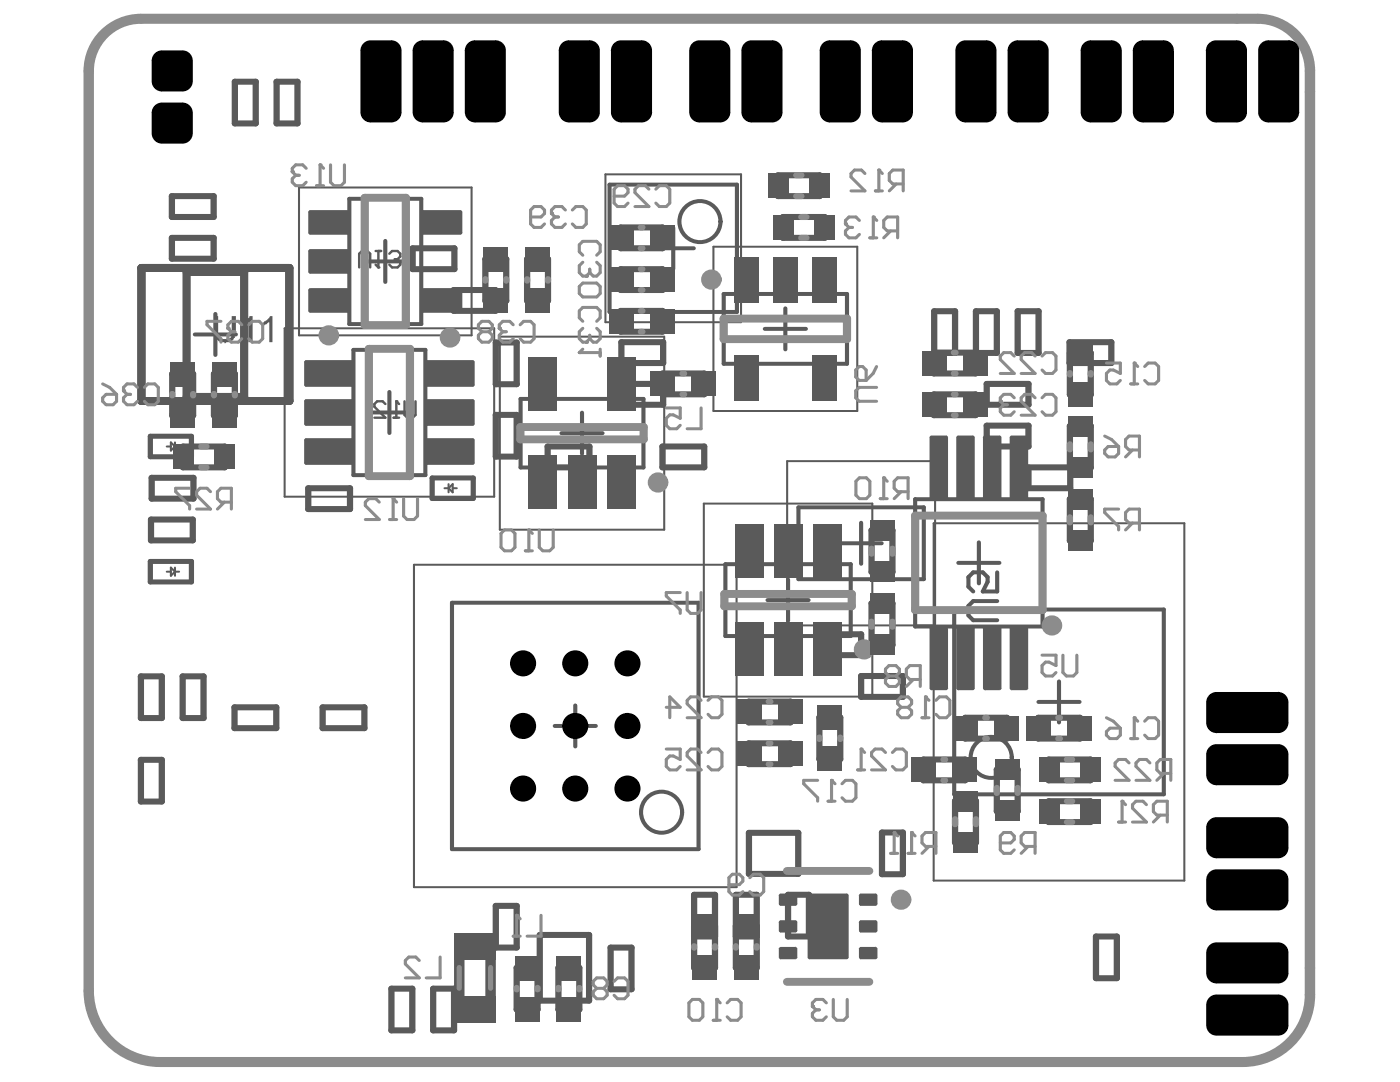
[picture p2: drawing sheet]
<svg xmlns="http://www.w3.org/2000/svg" width="279mm" height="216mm" viewBox="0 0 279 216" stroke-linecap="round" stroke-linejoin="round" font-family="sans-serif">
<g fill="none" stroke="#5a5a5a" stroke-width=".81">
<path d="M69.7 39.7h14.4v25h-14.4zM121.6 36.8h25.5v25.4h-25.5zM72.8 52.2h8.2M76.9 48.1v8.2M130.3 49.5h8.2M134.4 45.4v8.2M144.4 58.7h24.6v13.9h-24.6zM38.9 66.7h8.2M43 62.6v8.2M70.5 69.8h14.4v25h-14.4zM77.7 78.2v8.2M103.9 79.6h24.5v13.7h-24.5z"/>
<path d="M152.6 65.6h8.2M156.7 61.5v8.2M73.6 82.3h8.2M112.1 86.4h8.2M116.2 82.3v8.2M182.6 99.6h25.5v25.4h-25.5zM144.8 112.6h25v14.3h-25zM153.2 119.7h8.2M157.3 115.6v8.2M159.3 101.2h25.1v14.4h-25.1zM167.8 108.4h8.2M171.9 104.3v8.2"/>
<path d="M191.3 112.3h8.2M195.4 108.2v8.2M90.2 120.3h49.2v49.1h-49.2zM190.4 121.6h41.9v36.9h-41.9zM211.3 136v8.2M110.7 144.9h8.2M114.8 140.8v8.2M207.2 140.1h8.2"/>
<circle cx="139.7" cy="44.2" r="4.1"/>
<circle cx="197.8" cy="151.1" r="4.1"/>
<circle cx="132" cy="162.1" r="4.1"/>
</g>
<path d="M59.7 37.4h34.4v29.5h-34.4zM120.8 34.8h27.1v29.5h-27.1zM142.4 49.2h28.7v32.8h-28.7zM56.8 65.5h41.8v33.6h-41.8zM99.8 67.2h32.8v38.5h-32.8zM157.1 92h29.5v32.8h-29.5zM82.6 112.7h64.4v64.3h-64.4zM140.5 100.5h33.6v38.5h-33.6zM186.3 104.4h50.1v71.3h-50.1z" fill="none" stroke="#5a5a5a" stroke-width=".4"/>
<path d="M28.2 53.5h29.5v26.5h-29.5z" fill="none" stroke="#5a5a5a" stroke-width="1.6"/>
<g fill="#5a5a5a">
<path d="M42.9 63.1h.6v3.7l.2 .2a1.12 1.12 0 0 0 1.5 .7h.4a1.12 1.12 0 0 0 .6-1.5v-3.1h.9v3.5l-.2 .2v.6h-.2l-.2 .5-.5 .2v.2h-.8l-.2 .2h-.2v-.2h-.8l-.5-.2-.2-.4h-.2v-.5h-.2z"/>
<path d="M48.3 64.3l.7-.2v-.2l.4-.2v-.2l.4-.2v-.2h.6v5.2h-.8v-4.2v.2h-.2l-.2 .4h-.5l-.2 .2h-.2z"/>
<path d="M52.5 64.3l.8-.4v-.2l.4-.2 .3-.4h.4v5.2h-.7v-4.2v.2h-.2l-.8 .6h-.2z"/>
</g>
<path d="M28.2 53.5h29.5v26.5h-29.5zM37.2 54.3h11.5v24.9h-11.5z" fill="none" stroke="#5a5a5a" stroke-width="1.6"/>
<g fill="none" stroke="#5a5a5a" stroke-width="1.2">
<path d="M46.9 16.3h4.1v8.3h-4.1zM55.2 16.3h4.2v8.3h-4.2zM34.3 39.1h8.3v4.2h-8.3zM155.3 35h8.3v4.1h-8.3zM34.3 47.5h8.3v4.1h-8.3zM82.3 49.5h8.4v4.2h-8.4zM90.5 57.9h8.4v4.1h-8.4zM96.9 51.7h4.1v8.3h-4.1zM105.2 51.7h4.2v8.3h-4.2zM123.9 45.4h8.3v4.1h-8.3zM123.9 53.7h8.3v4.2h-8.3zM156.3 43.3h8.3v4.2h-8.3z"/>
<path d="M34.4 74.6h4.1v8.3h-4.1zM42.7 74.6h4.2v8.3h-4.2zM98.9 68.3h4.2v8.4h-4.2zM123.9 62h8.3v4.2h-8.3zM124 76.6h8.3v4.2h-8.3zM124 68.3h8.3v4.1h-8.3zM132.2 74.5h8.3v4.2h-8.3zM186.4 70.4h8.3v4.1h-8.3zM186.4 78.7h8.3v4.1h-8.3zM186.4 62.1h4.2v8.3h-4.2zM194.8 62.1h4.1v8.3h-4.1zM196.9 76.6h8.4v4.2h-8.4z"/>
<path d="M203.1 62.1h4.2v8.3h-4.2zM213.5 68.3h8.3v4.1h-8.3zM213.5 70.4h4.2v8.4h-4.2zM30.3 95.3h8.3v4.2h-8.3zM36.5 89.1h8.4v4.2h-8.4zM61.5 97.4h8.4v4.2h-8.4zM98.9 82.8h4.2v8.3h-4.2zM109.3 89.1h8.3v4.2h-8.3zM132.2 89.1h8.3v4.2h-8.3zM196.9 84.9h8.4v4.2h-8.4zM205.3 93.3h8.3v4.1h-8.3zM213.5 85h4.2v8.3h-4.2z"/>
<path d="M213.5 99.6h4.2v8.3h-4.2zM30.1 103.7h8.4v4.1h-8.4zM173.9 105.8h4.2v8.3h-4.2zM28.1 135h4.2v8.3h-4.2zM36.5 135h4.1v8.3h-4.1zM149.4 140h8.3v4.2h-8.3zM163.5 126.6h8.4v4.1h-8.4zM171.9 134.9h8.3v4.2h-8.3zM173.9 120.4h4.2v8.3h-4.2zM28.1 151.6h4.2v8.3h-4.2zM46.8 141.1h8.3v4.2h-8.3zM64.4 141.1h8.3v4.2h-8.3z"/>
<path d="M149.4 148.3h8.3v4.2h-8.3zM163.5 143.2h4.2v8.3h-4.2zM184.3 151.5h8.3v4.2h-8.3zM190.6 159.8h4.2v8.3h-4.2zM192.6 143.2h8.4v4.2h-8.4zM198.9 153.6h4.2v8.3h-4.2zM207.2 143.2h8.3v4.2h-8.3zM209.3 151.5h8.3v4.2h-8.3zM209.3 159.9h8.3v4.1h-8.3zM138.5 178.5h4.2v14.6h-4.2zM146.9 178.5h4.1v14.6h-4.1zM149.5 166.2h9.8v8.2h-9.8z"/>
<path d="M157.3 178.5h4.1v8.4h-4.1zM176 166.1h4.2v8.3h-4.2zM78.1 197.3h4.2v8.3h-4.2zM86.4 197.3h4.2v8.3h-4.2zM98.9 180.8h4.2v8.3h-4.2zM103.1 193.1h4.2v8.3h-4.2zM107.7 186.6h9.9v13.1h-9.9zM111.4 193.1h4.2v8.3h-4.2zM121.9 189.1h4.1v8.3h-4.1zM138.5 184.8h4.2M138.5 186.9h4.2M146.9 184.8h4.1"/>
<path d="M146.9 186.9h4.1M218.7 186.9h4.2v8.3h-4.2z"/>
</g>
<path d="M33.3 89.1h.8M34.1 88.3l.8 .8-.8 .8zM34.9 88.3v1.6M34.9 89.1h.8M88.7 97.4h.8M89.5 96.6v1.6M89.5 97.4l.8-.8v1.6zM90.3 97.4h.9M33.3 114.1h.8M34.1 113.3l.8 .8-.8 .8zM34.9 114.1h.8M34.9 113.3v1.6" fill="none" stroke="#5a5a5a" stroke-width=".4"/>
<path d="M30 87h8.2v4.1h-8.2zM86.2 95.4h8.2v4.1h-8.2zM30 112h8.2v4.1h-8.2z" fill="none" stroke="#5a5a5a" stroke-width="1"/>
<path d="M91.7 188.9h6.2v12.5h-6.2z" fill="none" stroke="#5a5a5a" stroke-width="2"/>
<path d="M71.7 53.4v-2.8l.5-.5h1.1l.6 .5v2.8M75 50.1h1.1M75.5 50.1v3.3" fill="none" stroke="#5a5a5a" stroke-width=".48"/>
<circle cx="75.5" cy="53.4" r=".24" fill="#5a5a5a"/>
<path d="M75 52.8l.5 .6M79.9 52.3v.5l-.6 .6h-1.1l-.5-.6" fill="none" stroke="#5a5a5a" stroke-width=".48"/>
<circle cx="79.9" cy="52.3" r=".24" fill="#5a5a5a"/>
<path d="M77.7 50.6l.5-.5h1.1l.6 .5v.6l-.6 .5M78.8 51.7h.5M79.3 51.7l.6 .6M78.6 83.3h1M79.1 80.1v3.2M80.7 80.1v2.7l.6 .5h1.1l.5-.5v-2.7" fill="none" stroke="#5a5a5a" stroke-width=".48"/>
<circle cx="79.1" cy="80.1" r=".24" fill="#5a5a5a"/>
<path d="M76.9 80.6l-.5-.5h-1.1l-.6 .5v.6l2.2 2.1h-2.2M79.1 80.1l.5 .5" fill="none" stroke="#5a5a5a" stroke-width=".48"/>
<path d="M199 119.9h-4.8l-.9 1v1.9l.9 1h4.8M199 114.2v3.8h-2.9l1-1.9v-.9l-1-1h-1.9l-.9 1v1.9l.9 .9" fill="none" stroke="#5a5a5a" stroke-width=".81"/>
<path d="M72.8 39.5h8.2v25.4h-8.2zM73.6 69.6h8.2v25.4h-8.2zM144.4 63.6h24.6v4.1h-24.6zM103.9 85.2h24.6v2.5h-24.6zM144.6 118.5h25.4v2.5h-25.4zM182.6 102.9h25.5v18.8h-25.5zM157.1 173.8h16.4M157.1 195.9h16.4" fill="none" stroke="#8c8c8c" stroke-width="1.6"/>
<g fill="none" stroke="#8c8c8c" stroke-width="1.2">
<path d="M158.9 35h1M158.9 39.1h1M96.9 55.7v.3M101 55.7v.3M105.2 55.7v.3M109.4 55.7v.3M127.9 49.5h.3M127.9 45.4h.3M127.9 57.9h.3M127.9 53.7h.3M159.9 47.5h1M159.9 43.3h1"/>
<path d="M34.4 78.6v.3M38.5 78.6v.3M42.7 78.6v.3M46.9 78.6v.3M127.9 62h.3M127.9 66.2h.3M136.2 78.7h.3M136.2 74.5h.3M190.4 78.7h.3M190.4 74.5h.3M190.4 70.4h.3M213.5 74.4v.4"/>
<path d="M217.7 74.4v.4M40.2 89.1h1M40.2 93.3h1M190.4 82.8h.3M213.5 88.6v1.1M217.7 88.6v1.1M173.9 109.5v1M178.1 109.5v1M213.5 103.2v1.1M217.7 103.2v1.1M153.4 140h.3M173.9 124v1.1"/>
<path d="M178.1 124v1.1M153.4 152.5h.3M153.4 148.3h.3M153.4 144.2h.3M163.5 147.2v.3M167.7 147.2v.3M188.3 151.5h.3M188.3 155.7h.3M196.6 143.2h.4M196.6 147.4h.4M198.9 157.2v1M203.1 157.2v1"/>
<path d="M211.2 143.2h.3M211.2 147.4h.3M212.9 151.5h1.1M212.9 155.7h1.1M212.9 159.9h1.1M190.6 163.4v1.1M194.8 163.4v1.1M212.9 164h1.1M103.1 197.1v.3M107.3 197.1v.3M111.4 197.1v.3M115.6 197.1v.3"/>
<path d="M138.5 188.8v.3M142.7 188.8v.3M146.9 188.8v.3M151 188.8v.3"/>
</g>
<path d="M17.7 14.2v183.5M28.1 3.7h222.9M261.4 14.2v184.3M31.9 211.9h216.1" fill="none" stroke="#8c8c8c" stroke-width="2"/>
<path d="M91.7 193v4.2M97.9 193v4.2" fill="none" stroke="#8c8c8c" stroke-width="1"/>
<path d="M27.4 77.3l-.7-.7h-1.4l-.6 .7v.7M28.8 77.3l.7-.7h1.4l.7 .7v2.8l-.7 .7h-1.4l-.7-.7" fill="none" stroke="#8c8c8c" stroke-width=".61"/>
<circle cx="24.7" cy="78" r=".31" fill="#8c8c8c"/>
<path d="M63.2 37.1h1.4M63.9 32.9v4.2M66 32.9v3.5l.7 .7h1.3l.7-.7v-3.5M20.5 79.4l.7-.7h2.1v1.4l-.7 .7h-1.4l-.7-.7zM20.5 76.6l1.4 .7 1.4 1.4M24.7 78l.6 .7M25.3 78.7h.7M25.3 78.7l-.6 .7v.7l.6 .7h1.4l.7-.7" fill="none" stroke="#8c8c8c" stroke-width=".61"/>
<circle cx="63.9" cy="32.9" r=".31" fill="#8c8c8c"/>
<path d="M61.1 33.6l-.7-.7h-1.4l-.7 .7v.7M63.9 32.9l.7 .7" fill="none" stroke="#8c8c8c" stroke-width=".61"/>
<circle cx="58.3" cy="34.3" r=".31" fill="#8c8c8c"/>
<path d="M58.3 34.3l.7 .7M59 35h.7M59 35l-.7 .7v.7l.7 .7h1.4l.7-.7M78.5 99.5v4.2M80.5 99.5v3.5l.7 .7h1.4l.7-.7v-3.5M77.8 103.7h1.4" fill="none" stroke="#8c8c8c" stroke-width=".61"/>
<circle cx="78.5" cy="99.5" r=".31" fill="#8c8c8c"/>
<path d="M78.5 99.5l.7 .7M75.7 100.2l-.7-.7h-1.4l-.7 .7v.7l2.8 2.8h-2.8M104.8 109.9h1.4M105.5 105.7v4.2M107.6 105.7v3.5l.7 .7h1.4l.7-.7v-3.5" fill="none" stroke="#8c8c8c" stroke-width=".61"/>
<circle cx="105.5" cy="105.7" r=".31" fill="#8c8c8c"/>
<g fill="none" stroke="#8c8c8c" stroke-width=".61">
<path d="M122.6 39.1h2l.7-.7v-.7l-.7-.6h-1.3l-.7 .6v2.8l.7 .7h1.3l.7-.7M129.5 37.7l-.7-.6h-1.4l-.7 .6v.7l2.8 2.8h-2.8M130.9 37.7l.7-.6h1.4l.7 .6v2.8l-.7 .7h-1.4l-.7-.7M116.3 64.1l-.7-.7v-1.4l.7-.7h2.8l.7 .7v1.4l-.7 .7M116.3 65.5l-.7 .7v1.4l.7 .7h.7M37.8 97.4h-2.7v.7l2.7 2.8v.7M42 98.1l-.7-.7h-1.4l-.7 .7v.7l2.8 2.8h-2.8M133 81.4h2.8v2.1l-1.4-.7h-.7l-.7 .7v1.4l.7 .7h1.4l.7-.7M139.9 81.4v4.2h-2.8M44.8 100.2l-1.4 1.4M46.2 100.2h-2.1l-.7-.7v-1.4l.7-.7h2.1v4.2M100.7 105.7h1.4l.7 .7v2.8l-.7 .7h-1.4l-.7-.7v-2.8z"/>
<path d="M105.5 105.7l.7 .7"/>
</g>
<circle cx="117" cy="68.3" r=".31" fill="#8c8c8c"/>
<path d="M115.6 70.4h4.2M117.7 67.6l-.7 .7M117.7 66.9v.7M119.1 65.5l.7 .7v1.4l-.7 .7h-.7l-.7-.7M119.8 69.7v1.4" fill="none" stroke="#8c8c8c" stroke-width=".61"/>
<circle cx="115.6" cy="70.4" r=".31" fill="#8c8c8c"/>
<path d="M116.3 50.9l-.7-.7v-1.4l.7-.6h2.8l.7 .6v1.4l-.7 .7M116.3 52.3l-.7 .7v1.4l.7 .7h.7M116.3 69.7l-.7 .7" fill="none" stroke="#8c8c8c" stroke-width=".61"/>
<circle cx="117" cy="55.1" r=".31" fill="#8c8c8c"/>
<g fill="none" stroke="#8c8c8c" stroke-width=".61">
<path d="M115.6 57.2l.7-.7h2.8l.7 .7v1.4l-.7 .7h-2.8l-.7-.7zM117.7 54.4l-.7 .7M117.7 53.7v.7M119.1 52.3l.7 .7v1.4l-.7 .7h-.7l-.7-.7M170.8 73.8l.7-.7h.7l.7 .7v2.1h-1.4l-.7-.7zM174.9 77.3h-3.4l-.7 .7v1.4l.7 .7h3.4M174.9 73.1l-.7 1.4-1.3 1.4M135.8 118.2h-2.8v.7l2.8 2.8v.7M137.1 118.2v3.5l.7 .7h1.4l.7-.7v-3.5M208 130.7h2.7v2.1l-1.3-.7h-.7l-.7 .7v1.4l.7 .7h1.3l.7-.7M212.1 130.7v3.5l.7 .7h1.4l.7-.7v-3.5M181.2 170.3h1.4"/>
<path d="M181.9 166.1v4.2M185.4 168.9l-1.4 1.4M186.8 168.9h-2.1l-.7-.7v-1.4l.7-.7h2.1v4.2"/>
</g>
<circle cx="181.9" cy="166.1" r=".31" fill="#8c8c8c"/>
<path d="M177.8 170.3h1.3M178.5 166.1v4.2M181.9 166.1l.7 .7" fill="none" stroke="#8c8c8c" stroke-width=".61"/>
<circle cx="178.5" cy="166.1" r=".31" fill="#8c8c8c"/>
<path d="M173.6 47.5h1.4M174.3 43.3v4.2M177.8 46.1l-1.4 1.4M179.1 46.1h-2l-.7-.7v-1.4l.7-.7h2v4.2M178.5 166.1l.6 .7M199.6 168.2h2.1l.7-.7v-.7l-.7-.7h-1.4l-.7 .7v2.8l.7 .7h1.4l.7-.7M205.2 168.9l-1.4 1.4M206.6 168.9h-2.1l-.7-.7v-1.4l.7-.7h2.1v4.2" fill="none" stroke="#8c8c8c" stroke-width=".61"/>
<circle cx="174.3" cy="43.3" r=".31" fill="#8c8c8c"/>
<path d="M171.5 44l-.7-.7h-1.4l-.7 .7v.7M174.3 43.3l.7 .7" fill="none" stroke="#8c8c8c" stroke-width=".61"/>
<circle cx="168.7" cy="44.7" r=".31" fill="#8c8c8c"/>
<path d="M174.7 38.1h1.4M175.4 33.9v4.2M178.9 36.7l-1.4 1.4M180.3 36.7h-2.1l-.7-.7v-1.4l.7-.7h2.1v4.2M168.7 44.7l.7 .7M169.4 45.4h.7M169.4 45.4l-.7 .7v.7l.7 .7h1.4l.7-.7" fill="none" stroke="#8c8c8c" stroke-width=".61"/>
<circle cx="175.4" cy="33.9" r=".31" fill="#8c8c8c"/>
<path d="M172.6 34.6l-.7-.7h-1.4l-.7 .7v.7l2.8 2.8h-2.8M175.4 33.9l.7 .7M175.7 99.5h1.4M176.4 95.3v4.2M179.8 98.1l-1.3 1.4M181.2 98.1h-2.1l-.6-.7v-1.4l.6-.7h2.1v4.2M177.4 134.9l-.7-.7v-.7l.7-.7h1.4l.7 .7v.7l-.7 .7M177.4 134.9l-.7 .7v.7l.7 .7h1.4l.7-.7v-.7l-.7-.7M177.4 134.9h1.4M182.3 135.6l-1.4 1.4M183.7 135.6h-2.1l-.7-.7v-1.4l.7-.7h2.1v4.2" fill="none" stroke="#8c8c8c" stroke-width=".61"/>
<circle cx="176.4" cy="95.3" r=".31" fill="#8c8c8c"/>
<g fill="none" stroke="#8c8c8c" stroke-width=".61">
<path d="M171.5 95.3h1.4l.7 .7v2.8l-.7 .7h-1.4l-.7-.7v-2.8zM176.4 95.3l.7 .7M220.5 89.8l.7-.7h2v1.4l-.7 .7h-1.3l-.7-.7zM220.5 87l1.4 .7 1.3 1.4M226 89.8l-1.4 1.4M227.4 89.8h-2.1l-.7-.7v-1.4l.7-.7h2.1v4.2M223.2 101.6h-2.7v.7l2.7 2.8v.6M226 104.4l-1.4 1.3M227.4 104.4h-2.1l-.7-.7v-1.4l.7-.7h2.1v4.1M223.9 159.9v4.1M225.3 152.2l-.7-.7h-1.4l-.7 .7v.7l2.8 2.8h-2.8M229.5 152.2l-.7-.7h-1.4l-.7 .7v.7l2.8 2.8h-2.8"/>
<path d="M232.3 154.3l-1.4 1.4M233.7 154.3h-2.1l-.7-.7v-1.4l.7-.7h2.1v4.2M223.2 164h1.4M228.8 160.6l-.7-.7h-1.4l-.7 .7v.7l2.8 2.7h-2.8M231.6 162.6l-1.4 1.4M233 162.6h-2.1l-.7-.6v-1.4l.7-.7h2.1v4.1"/>
</g>
<circle cx="223.9" cy="159.9" r=".31" fill="#8c8c8c"/>
<path d="M139.9 139.7l-.7-.6h-1.4l-.7 .6v.7l2.8 2.8h-2.8M141.3 139.7l.7-.6h1.4l.7 .6v2.8l-.7 .7h-1.4l-.7-.7M133 149.5h2.8v2l-1.4-.6h-.7l-.7 .6v1.4l.7 .7h1.4l.7-.7M133 141.1h2.8l-2.1-2v4.1M139.9 150.2l-.7-.7h-1.4l-.7 .7v.7l2.8 2.7h-2.8M141.3 150.2l.7-.7h1.4l.7 .7v2.7l-.7 .7h-1.4l-.7-.7M165.3 159.9h1.3M166 155.7v4.2M168 156.4l.7-.7h1.4l.7 .7v2.8l-.7 .7h-1.4l-.7-.7M223.9 159.9l.7 .7" fill="none" stroke="#8c8c8c" stroke-width=".61"/>
<circle cx="166" cy="155.7" r=".31" fill="#8c8c8c"/>
<path d="M225.7 76.6h1.4M226.4 72.4v4.2M228.4 73.1l.7-.7h1.4l.7 .7v2.8l-.7 .7h-1.4l-.7-.7M163.2 155.7h-2.8v.7l2.8 2.8v.7M166 155.7l.6 .7" fill="none" stroke="#8c8c8c" stroke-width=".61"/>
<circle cx="226.4" cy="72.4" r=".31" fill="#8c8c8c"/>
<path d="M202.4 79.4l-.7-.7h-1.4l-.7 .7v.7M206.6 79.4l-.7-.7h-1.4l-.7 .7v.7l2.8 2.7h-2.8M208 79.4l.7-.7h1.3l.7 .7v2.8l-.7 .6h-1.3l-.7-.6M220.8 72.4h2.8v2.1l-1.4-.7h-.7l-.7 .7v1.4l.7 .7h1.4l.7-.7M226.4 72.4l.7 .7" fill="none" stroke="#8c8c8c" stroke-width=".61"/>
<circle cx="199.6" cy="80.1" r=".31" fill="#8c8c8c"/>
<path d="M202.4 71.1l-.7-.7h-1.4l-.7 .7v.6l2.8 2.8h-2.8M206.6 71.1l-.7-.7h-1.4l-.7 .7v.6l2.8 2.8h-2.8M208 71.1l.7-.7h1.3l.7 .7v2.7l-.7 .7h-1.3l-.7-.7M199.6 80.1l.7 .7M200.3 80.8h.7M200.3 80.8l-.7 .7v.7l.7 .6h1.4l.7-.6M171.2 153.6h1.4M171.9 149.5v4.1M176.7 150.2l-.7-.7h-1.4l-.7 .7v.7l2.8 2.7h-2.8M178.1 150.2l.7-.7h1.4l.7 .7v2.7l-.7 .7h-1.4l-.7-.7" fill="none" stroke="#8c8c8c" stroke-width=".61"/>
<circle cx="171.9" cy="149.5" r=".31" fill="#8c8c8c"/>
<path d="M184.7 139.1v4.1M186.8 139.7l.7-.6h1.4l.7 .6v2.8l-.7 .7h-1.4l-.7-.7M171.9 149.5l.7 .7M184 143.2h1.4" fill="none" stroke="#8c8c8c" stroke-width=".61"/>
<circle cx="184.7" cy="139.1" r=".31" fill="#8c8c8c"/>
<path d="M184.7 139.1l.7 .6M179.8 141.1l-.7-.7v-.7l.7-.6h1.4l.7 .6v.7l-.7 .7M179.8 141.1l-.7 .7v.7l.7 .7h1.4l.7-.7v-.7l-.7-.7M179.8 141.1h1.4M225.7 147.4h1.4M226.4 143.2v4.2M228.4 143.9l.7-.7h1.4l.7 .7v2.8l-.7 .7h-1.4l-.7-.7" fill="none" stroke="#8c8c8c" stroke-width=".61"/>
<circle cx="226.4" cy="143.2" r=".31" fill="#8c8c8c"/>
<path d="M112.8 41.9l-.7-.7h-1.3l-.7 .7v.7M114.2 41.9l.7-.7h1.4l.7 .7v2.8l-.7 .7h-1.4l-.7-.7M220.8 143.2l1.4 .7 1.4 1.4M220.8 146l.7-.7h2.1v1.4l-.7 .7h-1.4l-.7-.7zM226.4 143.2l.7 .7" fill="none" stroke="#8c8c8c" stroke-width=".61"/>
<circle cx="110.1" cy="42.6" r=".31" fill="#8c8c8c"/>
<path d="M105.9 43.3h2.1l.7-.7v-.7l-.7-.7h-1.4l-.7 .7v2.8l.7 .7h1.4l.7-.7M110.1 42.6l.7 .7M110.8 43.3h.6M110.8 43.3l-.7 .7v.7l.7 .7h1.3l.7-.7M102.4 64.8l-.7-.7h-1.4l-.7 .7v.7M103.8 64.8l.7-.7h1.4l.7 .7v2.8l-.7 .7h-1.4l-.7-.7" fill="none" stroke="#8c8c8c" stroke-width=".61"/>
<circle cx="99.6" cy="65.5" r=".31" fill="#8c8c8c"/>
<path d="M48.3 64.8l-.7-.7h-1.4l-.7 .7v.7M49.6 64.8l.7-.7h1.4l.7 .7v2.8l-.7 .7h-1.4l-.7-.7M96.2 66.2h1.4M96.2 66.2l-.7 .7v.7l.7 .7h1.4l.7-.7v-.7l-.7-.7M96.2 66.2l-.7-.7v-.7l.7-.7h1.4l.7 .7v.7l-.7 .7M99.6 65.5l.7 .7M100.3 66.2h.7M100.3 66.2l-.7 .7v.7l.7 .7h1.4l.7-.7" fill="none" stroke="#8c8c8c" stroke-width=".61"/>
<circle cx="45.5" cy="65.5" r=".31" fill="#8c8c8c"/>
<path d="M44.1 64.1h-2.8v.7l2.8 2.8v.7M45.5 65.5l.7 .7M46.2 66.2h.7M46.2 66.2l-.7 .7v.7l.7 .7h1.4l.7-.7M166.3 199.4v3.5l.7 .7h1.4l.7-.7v-3.5M164.9 200.1l-.7-.7h-1.4l-.7 .7v.7" fill="none" stroke="#8c8c8c" stroke-width=".61"/>
<circle cx="162.1" cy="200.8" r=".31" fill="#8c8c8c"/>
<path d="M83.7 191.7l-.7-.7h-1.4l-.7 .7v.7l2.8 2.7h-2.8M87.8 191v4.1h-2.7M102.4 186.8h1.4M103.1 182.6v4.2M108 182.6v4.2h-2.8M162.1 200.8l.7 .7M162.8 201.5h.7M162.8 201.5l-.7 .7v.7l.7 .7h1.4l.7-.7" fill="none" stroke="#8c8c8c" stroke-width=".61"/>
<circle cx="103.1" cy="182.6" r=".31" fill="#8c8c8c"/>
<path d="M103.1 182.6l.7 .7M143 199.4v4.2M142.3 203.6h1.4M145.1 200.1l.7-.7h1.4l.7 .7v2.8l-.7 .7h-1.4l-.7-.7" fill="none" stroke="#8c8c8c" stroke-width=".61"/>
<circle cx="143" cy="199.4" r=".31" fill="#8c8c8c"/>
<path d="M145.5 176.5h2.1l.6-.7v-.7l-.6-.7h-1.4l-.7 .7v2.8l.7 .7h1.4l.6-.7M149.6 175.1l.7-.7h1.4l.7 .7v2.8l-.7 .7h-1.4l-.7-.7M119.1 197.2l-.7-.7v-.7l.7-.7h1.4l.7 .7v.7l-.7 .7M119.1 197.2l-.7 .7v.7l.7 .7h1.4l.7-.7v-.7l-.7-.7M119.1 197.2h1.4M122.6 195.8l.6-.7h1.4l.7 .7v2.8l-.7 .7h-1.4l-.6-.7M143 199.4l.7 .7M137.5 200.1l.7-.7h1.4l.7 .7v2.8l-.7 .7h-1.4l-.7-.7z" fill="none" stroke="#8c8c8c" stroke-width=".61"/>
<g fill="none" stroke="#8c8c8c" stroke-width="2">
<path d="M28.1 3.7a10.4 10.4 0 0 0-10.4 10.5M251 3.7a10.4 10.4 0 0 1 10.4 10.5M17.7 197.7a14.2 14.2 0 0 0 14.2 14.2M261.4 198.5a13.4 13.4 0 0 1-13.4 13.4"/>
<circle cx="142" cy="55.8" r="1.02"/>
<circle cx="65.6" cy="66.9" r="1.02"/>
<circle cx="89.8" cy="67.4" r="1.02"/>
<circle cx="131.3" cy="96.3" r="1.02"/>
<circle cx="172.4" cy="129.6" r="1.02"/>
<circle cx="209.9" cy="124.8" r="1.02"/>
<circle cx="179.8" cy="179.5" r="1.02"/>
</g>
<g fill="#000">
<path d="M30.3 12.1h2zM30.9 10.7l.9-.6h.5v2h-2v-.5z"/>
<path d="M32.3 16.2v2.1zM30.3 16.2h2v2.1a2.05 2.05 0 0 1-2-2.1z"/>
<path d="M36.4 16.2h2.1zM36.4 16.2h2.1a2.05 2.05 0 0 1-2.1 2.1z"/>
<path d="M36.4 10.1v2zM36.4 10.1a2.05 2.05 0 0 1 2.1 2h-2.1z"/>
<path d="M71.9 10.1h2.1zM72.5 8.6l.9-.5 .6-.1v2.1h-2.1l.1-.6z"/>
<path d="M78.1 8v2.1zM78.1 8a2.05 2.05 0 0 1 2 2.1h-2z"/>
<path d="M82.3 10.1h2.1zM82.9 8.6l1-.5 .5-.1v2.1h-2.1l.1-.6z"/>
<path d="M88.5 8v2.1zM88.5 8a2.05 2.05 0 0 1 2 2.1h-2z"/>
<path d="M92.8 10.1h2zM93.4 8.6l.9-.5 .5-.1v2.1h-2v-.6z"/>
<path d="M98.9 8v2.1zM98.9 8a2.05 2.05 0 0 1 2.1 2.1h-2.1z"/>
<path d="M111.5 10.1h2.1zM112.1 8.6l.9-.5 .6-.1v2.1h-2.1l.1-.6z"/>
<path d="M117.7 8v2.1zM117.7 8a2.05 2.05 0 0 1 2 2.1h-2z"/>
<path d="M121.9 10.1h2.1zM122.5 8.6l.9-.5 .6-.1v2.1h-2.1l.1-.6z"/>
<path d="M128.1 8v2.1zM128.1 8a2.05 2.05 0 0 1 2 2.1h-2z"/>
<path d="M137.6 10.1h2zM138.2 8.6l.9-.5 .5-.1v2.1h-2v-.6z"/>
<path d="M143.7 8v2.1zM143.7 8a2.05 2.05 0 0 1 2.1 2.1h-2.1z"/>
<path d="M148 10.1h2zM148.6 8.6l.9-.5 .5-.1v2.1h-2v-.6z"/>
<path d="M154.1 8v2.1zM154.1 8a2.05 2.05 0 0 1 2.1 2.1h-2.1z"/>
<path d="M163.6 10.1h2zM164.2 8.6l.9-.5 .5-.1v2.1h-2l.1-.6z"/>
<path d="M169.7 8v2.1zM169.7 8a2.05 2.05 0 0 1 2.1 2.1h-2.1z"/>
<path d="M174 10.1h2.1zM174.6 8.6l.9-.5 .6-.1v2.1h-2.1l.1-.6z"/>
<path d="M180.2 8v2.1zM180.2 8a2.05 2.05 0 0 1 2 2.1h-2z"/>
<path d="M190.7 10.1h2zM191.3 8.6l.9-.5 .5-.1v2.1h-2v-.6z"/>
<path d="M196.8 8v2.1zM196.8 8a2.05 2.05 0 0 1 2.1 2.1h-2.1z"/>
<path d="M201.1 10.1h2zM201.7 8.6l.9-.5 .5-.1v2.1h-2l.1-.6z"/>
<path d="M207.2 8v2.1zM207.2 8a2.05 2.05 0 0 1 2.1 2.1h-2.1z"/>
<path d="M215.7 10.1h2zM216.3 8.6l.9-.5 .5-.1v2.1h-2v-.6z"/>
<path d="M221.8 8v2.1zM221.8 8a2.05 2.05 0 0 1 2.1 2.1h-2.1z"/>
<path d="M226.1 10.1h2zM226.7 8.6l.9-.5 .5-.1v2.1h-2l.1-.6z"/>
<path d="M232.2 8v2.1zM232.2 8a2.05 2.05 0 0 1 2.1 2.1h-2.1z"/>
<path d="M240.7 10.1h2zM241.3 8.6l.9-.5 .5-.1v2.1h-2v-.6z"/>
<path d="M246.8 8v2.1zM246.8 8a2.05 2.05 0 0 1 2.1 2.1h-2.1z"/>
<path d="M251.1 10.1h2zM251.7 8.6l.9-.5 .5-.1v2.1h-2l.1-.6z"/>
<path d="M257.2 8v2.1zM257.2 8a2.05 2.05 0 0 1 2.1 2.1h-2.1z"/>
<path d="M30.3 22.5h2zM30.9 21.1l.9-.6h.5v2h-2v-.5z"/>
<path d="M32.3 26.6v2.1zM30.3 26.6h2v2.1a2.05 2.05 0 0 1-2-2.1z"/>
<path d="M36.4 26.6h2.1zM36.4 26.6h2.1a2.05 2.05 0 0 1-2.1 2.1z"/>
<path d="M36.4 20.5v2zM36.4 20.5a2.05 2.05 0 0 1 2.1 2h-2.1z"/>
<path d="M74 22.4v2zM71.9 22.4h2.1v2a2.05 2.05 0 0 1-2.1-2z"/>
<path d="M78.1 22.4h2zM78.1 22.4h2a2.05 2.05 0 0 1-2 2z"/>
<path d="M84.4 22.4v2zM82.3 22.4h2.1v2a2.05 2.05 0 0 1-2.1-2z"/>
<path d="M88.5 22.4h2zM88.5 22.4h2a2.05 2.05 0 0 1-2 2z"/>
<path d="M94.8 22.4v2zM92.8 22.4h2v2a2.05 2.05 0 0 1-2-2z"/>
<path d="M98.9 22.4h2.1zM98.9 22.4h2.1a2.05 2.05 0 0 1-2.1 2z"/>
<path d="M113.6 22.4v2zM111.5 22.4h2.1v2a2.05 2.05 0 0 1-2.1-2z"/>
<path d="M117.7 22.4h2zM117.7 22.4h2a2.05 2.05 0 0 1-2 2z"/>
<path d="M124 22.4v2zM121.9 22.4h2.1v2a2.05 2.05 0 0 1-2.1-2z"/>
<path d="M128.1 22.4h2zM128.1 22.4h2a2.05 2.05 0 0 1-2 2z"/>
<path d="M139.6 22.4v2zM137.6 22.4h2v2a2.05 2.05 0 0 1-2-2z"/>
<path d="M143.7 22.4h2.1zM143.7 22.4h2.1a2.05 2.05 0 0 1-2.1 2z"/>
<path d="M150 22.4v2zM148 22.4h2v2a2.05 2.05 0 0 1-2-2z"/>
<path d="M154.1 22.4h2.1zM154.1 22.4h2.1a2.05 2.05 0 0 1-2.1 2z"/>
<path d="M165.6 22.4v2zM163.6 22.4h2v2a2.05 2.05 0 0 1-2-2z"/>
<path d="M169.7 22.4h2.1zM169.7 22.4h2.1a2.05 2.05 0 0 1-2.1 2z"/>
<path d="M176.1 22.4v2zM174 22.4h2.1v2a2.05 2.05 0 0 1-2.1-2z"/>
<path d="M180.2 22.4h2zM180.2 22.4h2a2.05 2.05 0 0 1-2 2z"/>
<path d="M192.7 22.4v2zM190.7 22.4h2v2a2.05 2.05 0 0 1-2-2z"/>
<path d="M196.8 22.4h2.1zM196.8 22.4h2.1a2.05 2.05 0 0 1-2.1 2z"/>
<path d="M203.1 22.4v2zM201.1 22.4h2v2a2.05 2.05 0 0 1-2-2z"/>
<path d="M207.2 22.4h2.1zM207.2 22.4h2.1a2.05 2.05 0 0 1-2.1 2z"/>
<path d="M217.7 22.4v2zM215.7 22.4h2v2a2.05 2.05 0 0 1-2-2z"/>
<path d="M221.8 22.4h2.1zM221.8 22.4h2.1a2.05 2.05 0 0 1-2.1 2z"/>
<path d="M228.1 22.4v2zM226.1 22.4h2v2a2.05 2.05 0 0 1-2-2z"/>
<path d="M232.2 22.4h2.1zM232.2 22.4h2.1a2.05 2.05 0 0 1-2.1 2z"/>
<path d="M242.7 22.4v2zM240.7 22.4h2v2a2.05 2.05 0 0 1-2-2z"/>
<path d="M246.8 22.4h2.1zM246.8 22.4h2.1a2.05 2.05 0 0 1-2.1 2z"/>
<path d="M253.1 22.4v2zM251.1 22.4h2v2a2.05 2.05 0 0 1-2-2z"/>
<path d="M257.2 22.4h2.1zM257.2 22.4h2.1a2.05 2.05 0 0 1-2.1 2z"/>
<path d="M240.7 140.1h2.1zM241.3 138.7l.9-.5 .6-.1v2h-2.1l.1-.5z"/>
<path d="M242.8 144.2v2.1zM240.7 144.2h2.1v2.1a2.05 2.05 0 0 1-2.1-2.1z"/>
<path d="M240.7 150.5h2.1zM241.3 149.1l.9-.5 .6-.1v2h-2.1l.1-.5z"/>
<path d="M242.8 154.6v2.1zM240.7 154.6h2.1v2.1a2.05 2.05 0 0 1-2.1-2.1z"/>
<path d="M255.1 144.2h2zM255.1 144.2h2a2.05 2.05 0 0 1-2 2.1z"/>
<path d="M255.1 138.1v2zM255.1 138.1a2.05 2.05 0 0 1 2 2h-2z"/>
<path d="M255.1 154.6h2zM255.1 154.6h2a2.05 2.05 0 0 1-2 2.1z"/>
<path d="M255.1 148.5v2zM255.1 148.5a2.05 2.05 0 0 1 2 2h-2z"/>
<path d="M240.7 165.1h2.1zM241.3 163.7l.9-.6h.6v2h-2.1l.1-.5z"/>
<path d="M242.8 169.2v2.1zM240.7 169.2h2.1v2.1a2.05 2.05 0 0 1-2.1-2.1z"/>
<path d="M240.7 175.5h2.1zM241.3 174.1l.9-.6h.6v2h-2.1l.1-.5z"/>
<path d="M242.8 179.6v2.1zM240.7 179.6h2.1v2.1a2.05 2.05 0 0 1-2.1-2.1z"/>
<path d="M255.1 169.2h2zM255.1 169.2h2a2.05 2.05 0 0 1-2 2.1z"/>
<path d="M255.1 163.1v2zM255.1 163.1a2.05 2.05 0 0 1 2 2h-2z"/>
<path d="M255.1 179.6h2zM255.1 179.6h2a2.05 2.05 0 0 1-2 2.1z"/>
<path d="M255.1 173.5v2zM255.1 173.5a2.05 2.05 0 0 1 2 2h-2z"/>
<path d="M240.7 190.1h2.1zM241.3 188.6l.9-.5 .6-.1v2.1h-2.1l.1-.6z"/>
<path d="M242.8 194.2v2zM240.7 194.2h2.1v2a2.05 2.05 0 0 1-2.1-2z"/>
<path d="M255.1 194.2h2zM255.1 194.2h2a2.05 2.05 0 0 1-2 2z"/>
<path d="M255.1 188v2.1zM255.1 188a2.05 2.05 0 0 1 2 2.1h-2z"/>
<path d="M240.7 200.5h2.1zM241.3 199l.9-.5 .6-.1v2.1h-2.1l.1-.5z"/>
<path d="M242.8 204.6v2zM240.7 204.6h2.1v2a2.05 2.05 0 0 1-2.1-2z"/>
<path d="M255.1 204.6h2zM255.1 204.6h2a2.05 2.05 0 0 1-2 2z"/>
<path d="M255.1 198.4v2.1zM255.1 198.4a2.05 2.05 0 0 1 2 2.1h-2z"/>
<circle cx="104.4" cy="132.4" r="2.6"/>
<circle cx="114.8" cy="132.4" r="2.6"/>
<circle cx="125.2" cy="132.4" r="2.6"/>
<circle cx="104.4" cy="144.9" r="2.6"/>
<circle cx="104.4" cy="157.3" r="2.6"/>
<circle cx="114.8" cy="144.9" r="2.6"/>
<circle cx="114.8" cy="157.3" r="2.6"/>
<circle cx="125.2" cy="144.9" r="2.6"/>
<circle cx="125.2" cy="157.3" r="2.6"/>
<circle cx="165.3" cy="184.9" r="2.6"/>
</g>
<g fill="#000">
<path d="M30.3 12.1l2-2h4.1l2.1 2v4.1l-2.1 2.1h-4.1l-2-2.1z" fill-rule="evenodd"/>
<path d="M71.9 10.1l2.1-2.1h4.1l2 2.1v12.3l-2 2h-4.1l-2.1-2z" fill-rule="evenodd"/>
<path d="M82.3 10.1l2.1-2.1h4.1l2 2.1v12.3l-2 2h-4.1l-2.1-2z" fill-rule="evenodd"/>
<path d="M92.8 10.1l2-2.1h4.1l2.1 2.1v12.3l-2.1 2h-4.1l-2-2z" fill-rule="evenodd"/>
<path d="M111.5 10.1l2.1-2.1h4.1l2 2.1v12.3l-2 2h-4.1l-2.1-2z" fill-rule="evenodd"/>
<path d="M121.9 10.1l2.1-2.1h4.1l2 2.1v12.3l-2 2h-4.1l-2.1-2z" fill-rule="evenodd"/>
<path d="M190.7 10.1l2-2.1h4.1l2.1 2.1v12.3l-2.1 2h-4.1l-2-2z" fill-rule="evenodd"/>
<path d="M201.1 10.1l2-2.1h4.1l2.1 2.1v12.3l-2.1 2h-4.1l-2-2z" fill-rule="evenodd"/>
<path d="M30.3 22.5l2-2h4.1l2.1 2v4.1l-2.1 2.1h-4.1l-2-2.1z" fill-rule="evenodd"/>
<path d="M137.6 10.1l2-2.1h4.1l2.1 2.1v12.3l-2.1 2h-4.1l-2-2z" fill-rule="evenodd"/>
<path d="M148 10.1l2-2.1h4.1l2.1 2.1v12.3l-2.1 2h-4.1l-2-2z" fill-rule="evenodd"/>
<path d="M163.6 10.1l2-2.1h4.1l2.1 2.1v12.3l-2.1 2h-4.1l-2-2z" fill-rule="evenodd"/>
<path d="M174 10.1l2.1-2.1h4.1l2 2.1v12.3l-2 2h-4.1l-2.1-2z" fill-rule="evenodd"/>
<path d="M215.7 10.1l2-2.1h4.1l2.1 2.1v12.3l-2.1 2h-4.1l-2-2z" fill-rule="evenodd"/>
<path d="M226.1 10.1l2-2.1h4.1l2.1 2.1v12.3l-2.1 2h-4.1l-2-2z" fill-rule="evenodd"/>
<path d="M240.7 10.1l2-2.1h4.1l2.1 2.1v12.3l-2.1 2h-4.1l-2-2z" fill-rule="evenodd"/>
<path d="M251.1 10.1l2-2.1h4.1l2.1 2.1v12.3l-2.1 2h-4.1l-2-2z" fill-rule="evenodd"/>
<path d="M240.7 140.1l2.1-2h12.3l2 2v4.1l-2 2.1h-12.3l-2.1-2.1z" fill-rule="evenodd"/>
<path d="M240.7 150.5l2.1-2h12.3l2 2v4.1l-2 2.1h-12.3l-2.1-2.1z" fill-rule="evenodd"/>
<path d="M240.7 165.1l2.1-2h12.3l2 2v4.1l-2 2.1h-12.3l-2.1-2.1z" fill-rule="evenodd"/>
<path d="M240.7 175.5l2.1-2h12.3l2 2v4.1l-2 2.1h-12.3l-2.1-2.1z" fill-rule="evenodd"/>
<path d="M240.7 190.1l2.1-2.1h12.3l2 2.1v4.1l-2 2h-12.3l-2.1-2z" fill-rule="evenodd"/>
<path d="M240.7 200.5l2.1-2.1h12.3l2 2.1v4.1l-2 2h-12.3l-2.1-2z" fill-rule="evenodd"/>
</g>
<g fill="#5a5a5a">
<path d="M84.1 57.9l.4-.4h7.4l.4 .4v4.1l-.4 .4h-7.4l-.4-.4z" fill-rule="evenodd"/>
<path d="M84.1 42.3l.4-.4h7.4l.4 .4v4.1l-.4 .4h-7.4l-.4-.4z" fill-rule="evenodd"/>
<path d="M61.5 42.3l.4-.4h7.4l.4 .4v4.1l-.4 .4h-7.4l-.4-.4z" fill-rule="evenodd"/>
<path d="M61.9 49.7h7.4l.4 .4v4.1l-.4 .4h-7.4l-.4-.4v-4.1z" fill-rule="evenodd"/>
<path d="M61.9 57.5h7.4l.4 .4v4.1l-.4 .4h-7.4l-.4-.4v-4.1z" fill-rule="evenodd"/>
<path d="M34 80.4h4.9v4.9h-4.9z" fill-rule="evenodd"/>
<path d="M34 72.2h4.9v4.9h-4.9z" fill-rule="evenodd"/>
<path d="M42.7 88.7h4.1v4.9h-4.1z" fill-rule="evenodd"/>
<path d="M34.5 88.7h4.1v4.9h-4.1z" fill-rule="evenodd"/>
<path d="M84.9 72.3l.4-.4h9l.4 .4v4.5l-.4 .4h-9l-.4-.4z" fill-rule="evenodd"/>
<path d="M84.9 80l.4-.4h9l.4 .4v4.6l-.4 .4h-9l-.4-.4z" fill-rule="evenodd"/>
<path d="M84.9 87.8l.4-.4h9l.4 .4v4.6l-.4 .4h-9l-.4-.4z" fill-rule="evenodd"/>
<path d="M60.7 87.8l.4-.4h9l.4 .4v4.6l-.4 .4h-9l-.4-.4z" fill-rule="evenodd"/>
<path d="M60.7 80l.4-.4h9l.4 .4v4.6l-.4 .4h-9l-.4-.4z" fill-rule="evenodd"/>
<path d="M60.7 72.3l.4-.4h9l.4 .4v4.5l-.4 .4h-9l-.4-.4z" fill-rule="evenodd"/>
<path d="M121.1 90.9h5.7v10.7h-5.7z" fill-rule="evenodd"/>
<path d="M113.3 90.9h5.7v10.7h-5.7z" fill-rule="evenodd"/>
<path d="M105.5 90.9h5.7v10.7h-5.7z" fill-rule="evenodd"/>
<path d="M105.5 71.3h5.7v10.6h-5.7z" fill-rule="evenodd"/>
<path d="M121.1 71.3h5.7v10.6h-5.7z" fill-rule="evenodd"/>
<path d="M121.5 45h4.9v4.9h-4.9z" fill-rule="evenodd"/>
<path d="M129.7 45h4.9v4.9h-4.9z" fill-rule="evenodd"/>
<path d="M201.5 125.4l.4-.4h2.9l.4 .4v11.9l-.4 .4h-2.9l-.4-.4z" fill-rule="evenodd"/>
<path d="M196.2 125.4l.4-.4h2.9l.4 .4v11.9l-.4 .4h-2.9l-.4-.4z" fill-rule="evenodd"/>
<path d="M190.8 125.4l.4-.4h2.9l.4 .4v11.9l-.4 .4h-2.9l-.4-.4z" fill-rule="evenodd"/>
<path d="M185.5 125.4l.4-.4h2.9l.4 .4v11.9l-.4 .4h-2.9l-.4-.4z" fill-rule="evenodd"/>
<path d="M201.5 87.3l.4-.4h2.9l.4 .4v11.9l-.4 .4h-2.9l-.4-.4z" fill-rule="evenodd"/>
<path d="M196.2 87.3l.4-.4h2.9l.4 .4v11.9l-.4 .4h-2.9l-.4-.4z" fill-rule="evenodd"/>
<path d="M190.8 87.3l.4-.4h2.9l.4 .4v11.9l-.4 .4h-2.9l-.4-.4z" fill-rule="evenodd"/>
<path d="M185.5 87.3l.4-.4h2.9l.4 .4v11.9l-.4 .4h-2.9l-.4-.4z" fill-rule="evenodd"/>
<path d="M213.1 76.2h5v4.9h-5z" fill-rule="evenodd"/>
<path d="M213.1 68h5v4.9h-5z" fill-rule="evenodd"/>
<path d="M213.1 83h5v4.1h-5z" fill-rule="evenodd"/>
<path d="M213.1 91.2h5v4.1h-5z" fill-rule="evenodd"/>
<path d="M173.6 126.6h4.9v4.1h-4.9z" fill-rule="evenodd"/>
<path d="M173.6 118.4h4.9v4.1h-4.9z" fill-rule="evenodd"/>
<path d="M163.1 140.8h5v4.9h-5z" fill-rule="evenodd"/>
<path d="M163.1 149h5v4.9h-5z" fill-rule="evenodd"/>
<path d="M213.1 97.6h5v4.1h-5z" fill-rule="evenodd"/>
<path d="M213.1 105.8h5v4.1h-5z" fill-rule="evenodd"/>
<path d="M184 78.3h4.9v4.9h-4.9z" fill-rule="evenodd"/>
<path d="M192.2 78.3h4.9v4.9h-4.9z" fill-rule="evenodd"/>
<path d="M184 70h4.9v4.9h-4.9z" fill-rule="evenodd"/>
<path d="M192.2 70h4.9v4.9h-4.9z" fill-rule="evenodd"/>
<path d="M173.6 112h4.9v4.1h-4.9z" fill-rule="evenodd"/>
<path d="M173.6 103.8h4.9v4.1h-4.9z" fill-rule="evenodd"/>
<path d="M190.2 157.8h4.9v4.1h-4.9z" fill-rule="evenodd"/>
<path d="M190.2 166h4.9v4.1h-4.9z" fill-rule="evenodd"/>
<path d="M190.1 151.2h4.9v4.9h-4.9z" fill-rule="evenodd"/>
<path d="M181.9 151.2h4.9v4.9h-4.9z" fill-rule="evenodd"/>
<path d="M198.4 142.8h4.9v5h-4.9z" fill-rule="evenodd"/>
<path d="M190.2 142.8h4.9v5h-4.9z" fill-rule="evenodd"/>
<path d="M213 142.8h4.9v5h-4.9z" fill-rule="evenodd"/>
<path d="M204.8 142.8h4.9v5h-4.9z" fill-rule="evenodd"/>
<path d="M198.6 151.6h4.9v4.1h-4.9z" fill-rule="evenodd"/>
<path d="M198.6 159.8h4.9v4.1h-4.9z" fill-rule="evenodd"/>
<path d="M207.3 159.5h4.1v4.9h-4.1z" fill-rule="evenodd"/>
<path d="M215.5 159.5h4.1v4.9h-4.1z" fill-rule="evenodd"/>
<path d="M215.5 151.2h4.1v4.9h-4.1z" fill-rule="evenodd"/>
<path d="M207.3 151.2h4.1v4.9h-4.1z" fill-rule="evenodd"/>
<path d="M154.3 42.9h4.1v4.9h-4.1z" fill-rule="evenodd"/>
<path d="M162.5 42.9h4.1v4.9h-4.1z" fill-rule="evenodd"/>
<path d="M161.5 34.6h4.1v4.9h-4.1z" fill-rule="evenodd"/>
<path d="M153.3 34.6h4.1v4.9h-4.1z" fill-rule="evenodd"/>
<path d="M146.5 51.3h4.9v9h-4.9z" fill-rule="evenodd"/>
<path d="M154.3 51.3h4.9v9h-4.9z" fill-rule="evenodd"/>
<path d="M162.1 51.3h4.9v9h-4.9z" fill-rule="evenodd"/>
<path d="M162.1 71h4.9v9h-4.9z" fill-rule="evenodd"/>
<path d="M146.5 71h4.9v9h-4.9z" fill-rule="evenodd"/>
<path d="M147 147.9h4.9v5h-4.9z" fill-rule="evenodd"/>
<path d="M155.2 147.9h4.9v5h-4.9z" fill-rule="evenodd"/>
<path d="M162.2 104.6h5.7v10.6h-5.7z" fill-rule="evenodd"/>
<path d="M154.4 104.6h5.7v10.6h-5.7z" fill-rule="evenodd"/>
<path d="M146.6 104.6h5.8v10.6h-5.8z" fill-rule="evenodd"/>
<path d="M146.6 124.3h5.8v10.6h-5.8z" fill-rule="evenodd"/>
<path d="M154.4 124.3h5.7v10.6h-5.7z" fill-rule="evenodd"/>
<path d="M162.2 124.3h5.7v10.6h-5.7z" fill-rule="evenodd"/>
<path d="M147 139.6h4.9v4.9h-4.9z" fill-rule="evenodd"/>
<path d="M155.2 139.6h4.9v4.9h-4.9z" fill-rule="evenodd"/>
<path d="M129.7 61.7h4.9v4.9h-4.9z" fill-rule="evenodd"/>
<path d="M121.5 61.7h4.9v4.9h-4.9z" fill-rule="evenodd"/>
<path d="M129.8 74.1h4.9v5h-4.9z" fill-rule="evenodd"/>
<path d="M138 74.1h4.9v5h-4.9z" fill-rule="evenodd"/>
<path d="M121.5 53.3h4.9v4.9h-4.9z" fill-rule="evenodd"/>
<path d="M129.7 53.3h4.9v4.9h-4.9z" fill-rule="evenodd"/>
<path d="M104.8 49.3h4.9v4.9h-4.9z" fill-rule="evenodd"/>
<path d="M104.8 57.5h4.9v4.9h-4.9z" fill-rule="evenodd"/>
<path d="M96.5 57.5h4.9v4.9h-4.9z" fill-rule="evenodd"/>
<path d="M96.5 49.3h4.9v4.9h-4.9z" fill-rule="evenodd"/>
<path d="M42.3 72.2h4.9v4.9h-4.9z" fill-rule="evenodd"/>
<path d="M42.3 80.4h4.9v4.9h-4.9z" fill-rule="evenodd"/>
<path d="M138.1 182.4h5v4.9h-5z" fill-rule="evenodd"/>
<path d="M138.1 190.6h5v4.9h-5z" fill-rule="evenodd"/>
<path d="M146.5 190.6h4.9v4.9h-4.9z" fill-rule="evenodd"/>
<path d="M146.5 182.4h4.9v4.9h-4.9z" fill-rule="evenodd"/>
<path d="M161.2 178.7l.4-.4h7.4l.4 .4v12.3l-.4 .4h-7.4l-.4-.4z" fill-rule="evenodd"/>
<path d="M155.4 178.7l.4-.4h2.9l.4 .4v1.6l-.4 .5h-2.9l-.4-.5z" fill-rule="evenodd"/>
<path d="M155.4 184l.4-.4h2.9l.4 .4v1.7l-.4 .4h-2.9l-.4-.4z" fill-rule="evenodd"/>
<path d="M155.4 189.4l.4-.5h2.9l.4 .5v1.6l-.4 .4h-2.9l-.4-.4z" fill-rule="evenodd"/>
<path d="M171.4 189.4l.4-.5h2.9l.4 .5v1.6l-.4 .4h-2.9l-.4-.4z" fill-rule="evenodd"/>
<path d="M171.4 184l.4-.4h2.9l.4 .4v1.7l-.4 .4h-2.9l-.4-.4z" fill-rule="evenodd"/>
<path d="M171.4 178.7l.4-.4h2.9l.4 .4v1.6l-.4 .5h-2.9l-.4-.5z" fill-rule="evenodd"/>
<path d="M111.1 198.9h4.9v4.9h-4.9z" fill-rule="evenodd"/>
<path d="M111.1 190.7h4.9v4.9h-4.9z" fill-rule="evenodd"/>
<path d="M102.7 190.7h5v4.9h-5z" fill-rule="evenodd"/>
<path d="M102.7 198.9h5v4.9h-5z" fill-rule="evenodd"/>
<path d="M90.6 186.3h8.3v5.2h-8.3z" fill-rule="evenodd"/>
<path d="M90.6 198.8h8.3v5.2h-8.3z" fill-rule="evenodd"/>
</g>
<g fill="#5a5a5a">
<path d="M91.9 62h.4zM91.9 62h.4l-.2 .4h-.2z"/>
<path d="M91.9 57.5v.4zM91.9 57.5l.2 .1 .2 .3h-.4z"/>
<path d="M84.1 57.9h.4zM84.1 57.7l.4-.2v.4h-.4z"/>
<path d="M84.5 62v.4zM84.1 62h.4v.4l-.4-.2z"/>
<path d="M91.9 46.4h.4zM91.9 46.4h.4l-.2 .4h-.2z"/>
<path d="M91.9 41.9v.4zM91.9 41.9l.2 .1 .2 .3h-.4z"/>
<path d="M84.1 42.3h.4zM84.1 42.1l.4-.2v.4h-.4z"/>
<path d="M84.5 46.4v.4zM84.1 46.4h.4v.4l-.4-.2z"/>
<path d="M69.3 46.4h.4zM69.3 46.4h.4v.2l-.4 .2z"/>
<path d="M69.3 41.9v.4zM69.3 41.9l.4 .2v.2h-.4z"/>
<path d="M61.5 42.3h.4zM61.6 42.1l.3-.2v.4h-.4z"/>
<path d="M61.9 46.4v.4zM61.5 46.4h.4v.4h-.2z"/>
<path d="M69.3 54.2h.4zM69.3 54.2h.4l-.2 .4h-.2z"/>
<path d="M69.3 49.7v.4zM69.3 49.7l.4 .2v.2h-.4z"/>
<path d="M61.5 50.1h.4zM61.6 49.9l.3-.2v.4h-.4z"/>
<path d="M61.9 54.2v.4zM61.5 54.2h.4v.4h-.2z"/>
<path d="M69.3 62h.4zM69.3 62h.4v.2l-.4 .2z"/>
<path d="M69.3 57.5v.4zM69.3 57.5l.4 .2v.2h-.4z"/>
<path d="M61.5 57.9h.4zM61.6 57.7l.3-.2v.4h-.4z"/>
<path d="M61.9 62v.4zM61.5 62h.4v.4h-.2z"/>
<path d="M84.9 72.3h.4zM84.9 72.1l.4-.2v.4h-.4z"/>
<path d="M85.3 76.8v.4zM84.9 76.8h.4v.4l-.2-.1z"/>
<path d="M94.3 76.8h.4zM94.3 76.8h.4v.2l-.4 .2z"/>
<path d="M94.3 71.9v.4zM94.3 71.9h.2l.2 .4h-.4z"/>
<path d="M84.9 80h.4zM84.9 79.8l.4-.2v.4h-.4z"/>
<path d="M85.3 84.6v.4zM84.9 84.6h.4v.4l-.2-.1z"/>
<path d="M94.3 84.6h.4zM94.3 84.6h.4v.2l-.4 .2z"/>
<path d="M94.3 79.6v.4zM94.3 79.6l.2 .1 .2 .3h-.4z"/>
<path d="M84.9 87.8h.4zM84.9 87.6l.4-.2v.4h-.4z"/>
<path d="M85.3 92.4v.4zM84.9 92.4h.4v.4l-.2-.1z"/>
<path d="M94.3 92.4h.4zM94.3 92.4h.4v.2l-.4 .2z"/>
<path d="M94.3 87.4v.4zM94.3 87.4l.2 .1 .2 .3h-.4z"/>
<path d="M60.7 87.8h.4zM60.8 87.6l.3-.2v.4h-.4z"/>
<path d="M61.1 92.4v.4zM60.7 92.4h.4v.4l-.3-.2z"/>
<path d="M70.1 92.4h.4zM70.1 92.4h.4v.2l-.4 .2z"/>
<path d="M70.1 87.4v.4zM70.1 87.4l.4 .2v.2h-.4z"/>
<path d="M60.7 80h.4zM60.8 79.8l.3-.2v.4h-.4z"/>
<path d="M61.1 84.6v.4zM60.7 84.6h.4v.4l-.3-.2z"/>
<path d="M70.1 84.6h.4zM70.1 84.6h.4v.2l-.4 .2z"/>
<path d="M70.1 79.6v.4zM70.1 79.6l.4 .2v.2h-.4z"/>
<path d="M60.7 72.3h.4zM60.8 72.1l.3-.2v.4h-.4z"/>
<path d="M61.1 76.8v.4zM60.7 76.8h.4v.4l-.3-.2z"/>
<path d="M70.1 76.8h.4zM70.1 76.8h.4v.2l-.4 .2z"/>
<path d="M70.1 71.9v.4zM70.1 71.9l.4 .2v.2h-.4z"/>
<path d="M204.8 125v.4zM204.8 125l.2 .1 .2 .3h-.4z"/>
<path d="M201.5 125.4h.4zM201.6 125.2l.3-.2v.4h-.4z"/>
<path d="M201.9 137.3v.4zM201.5 137.3h.4v.4l-.3-.2z"/>
<path d="M204.8 137.3h.4zM204.8 137.3h.4l-.1 .2-.3 .2z"/>
<path d="M199.5 125v.4zM199.5 125l.2 .1 .2 .3h-.4z"/>
<path d="M196.2 125.4h.4zM196.2 125.2l.4-.2v.4h-.4z"/>
<path d="M196.6 137.3v.4zM196.2 137.3h.4v.4h-.2z"/>
<path d="M199.5 137.3h.4zM199.5 137.3h.4l-.1 .2-.3 .2z"/>
<path d="M194.1 125v.4zM194.1 125l.2 .1 .2 .3h-.4z"/>
<path d="M190.8 125.4h.4zM190.9 125.2l.3-.2v.4h-.4z"/>
<path d="M191.2 137.3v.4zM190.8 137.3h.4v.4l-.3-.2z"/>
<path d="M194.1 137.3h.4zM194.1 137.3h.4v.2l-.4 .2z"/>
<path d="M188.8 125v.4zM188.8 125l.2 .1 .2 .3h-.4z"/>
<path d="M185.5 125.4h.4zM185.6 125.2l.3-.2v.4h-.4z"/>
<path d="M185.9 137.3v.4zM185.5 137.3h.4v.4l-.3-.2z"/>
<path d="M188.8 137.3h.4zM188.8 137.3h.4l-.1 .2-.3 .2z"/>
<path d="M204.8 86.9v.4zM204.8 86.9l.3 .2 .1 .2h-.4z"/>
<path d="M201.5 87.3h.4zM201.6 87.1l.3-.2v.4h-.4z"/>
<path d="M201.9 99.2v.4zM201.5 99.2h.4v.4l-.3-.2z"/>
<path d="M204.8 99.2h.4zM204.8 99.2h.4l-.1 .2-.3 .2z"/>
<path d="M199.5 86.9v.4zM199.5 86.9l.2 .1 .2 .3h-.4z"/>
<path d="M196.2 87.3h.4zM196.2 87.1l.4-.2v.4h-.4z"/>
<path d="M196.6 99.2v.4zM196.2 99.2h.4v.4h-.2z"/>
<path d="M199.5 99.2h.4zM199.5 99.2h.4l-.1 .2-.3 .2z"/>
<path d="M194.1 86.9v.4zM194.1 86.9l.4 .2v.2h-.4z"/>
<path d="M190.8 87.3h.4zM190.9 87.1l.3-.2v.4h-.4z"/>
<path d="M191.2 99.2v.4zM190.8 99.2h.4v.4h-.2z"/>
<path d="M194.1 99.2h.4zM194.1 99.2h.4v.2l-.4 .2z"/>
<path d="M188.8 86.9v.4zM188.8 86.9l.2 .1 .2 .3h-.4z"/>
<path d="M185.5 87.3h.4zM185.6 87.1l.3-.2v.4h-.4z"/>
<path d="M185.9 99.2v.4zM185.5 99.2h.4v.4l-.3-.2z"/>
<path d="M188.8 99.2h.4zM188.8 99.2h.4l-.1 .2-.3 .2z"/>
<path d="M161.6 191v.4zM161.2 191h.4v.4l-.4-.2z"/>
<path d="M169 191h.4zM169 191h.4l-.2 .4h-.2z"/>
<path d="M169 178.3v.4zM169 178.3l.3 .2 .1 .2h-.4z"/>
<path d="M161.2 178.7h.4zM161.2 178.5l.4-.2v.4h-.4z"/>
<path d="M155.8 180.3v.5zM155.4 180.3h.4v.5l-.2-.1z"/>
<path d="M158.7 180.3h.4zM158.7 180.3h.4v.3l-.4 .2z"/>
<path d="M158.7 178.3v.4zM158.7 178.3l.4 .2v.2h-.4z"/>
<path d="M155.4 178.7h.4zM155.5 178.5l.3-.2v.4h-.4z"/>
<path d="M155.8 185.7v.4zM155.4 185.7h.4v.4l-.2-.1z"/>
<path d="M158.7 185.7h.4zM158.7 185.7h.4l-.2 .3-.2 .1z"/>
<path d="M158.7 183.6v.4zM158.7 183.6l.4 .2v.2h-.4z"/>
<path d="M155.4 184h.4zM155.5 183.8l.3-.2v.4h-.4z"/>
<path d="M155.8 191v.4zM155.4 191h.4v.4h-.2z"/>
<path d="M158.7 191h.4zM158.7 191h.4l-.2 .4h-.2z"/>
<path d="M158.7 188.9v.5zM158.7 188.9l.4 .2v.3h-.4z"/>
<path d="M155.4 189.4h.4zM155.5 189.1l.3-.2v.5h-.4z"/>
<path d="M171.8 191v.4zM171.4 191h.4v.4l-.3-.2z"/>
<path d="M174.7 191h.4zM174.7 191h.4v.2l-.4 .2z"/>
<path d="M174.7 188.9v.5zM174.7 188.9l.4 .2v.3h-.4z"/>
<path d="M171.4 189.4h.4zM171.5 189.1l.3-.2v.5h-.4z"/>
<path d="M171.8 185.7v.4zM171.4 185.7h.4v.4l-.3-.2z"/>
<path d="M174.7 185.7h.4zM174.7 185.7h.4v.2l-.4 .2z"/>
<path d="M174.7 183.6v.4zM174.7 183.6l.4 .2v.2h-.4z"/>
<path d="M171.4 184h.4zM171.5 183.8l.3-.2v.4h-.4z"/>
<path d="M171.8 180.3v.5zM171.4 180.3h.4v.5l-.3-.2z"/>
<path d="M174.7 180.3h.4zM174.7 180.3h.4v.3l-.4 .2z"/>
<path d="M174.7 178.3v.4zM174.7 178.3l.4 .2v.2h-.4z"/>
<path d="M171.4 178.7h.4zM171.5 178.5l.3-.2v.4h-.4z"/>
</g>
</svg>
